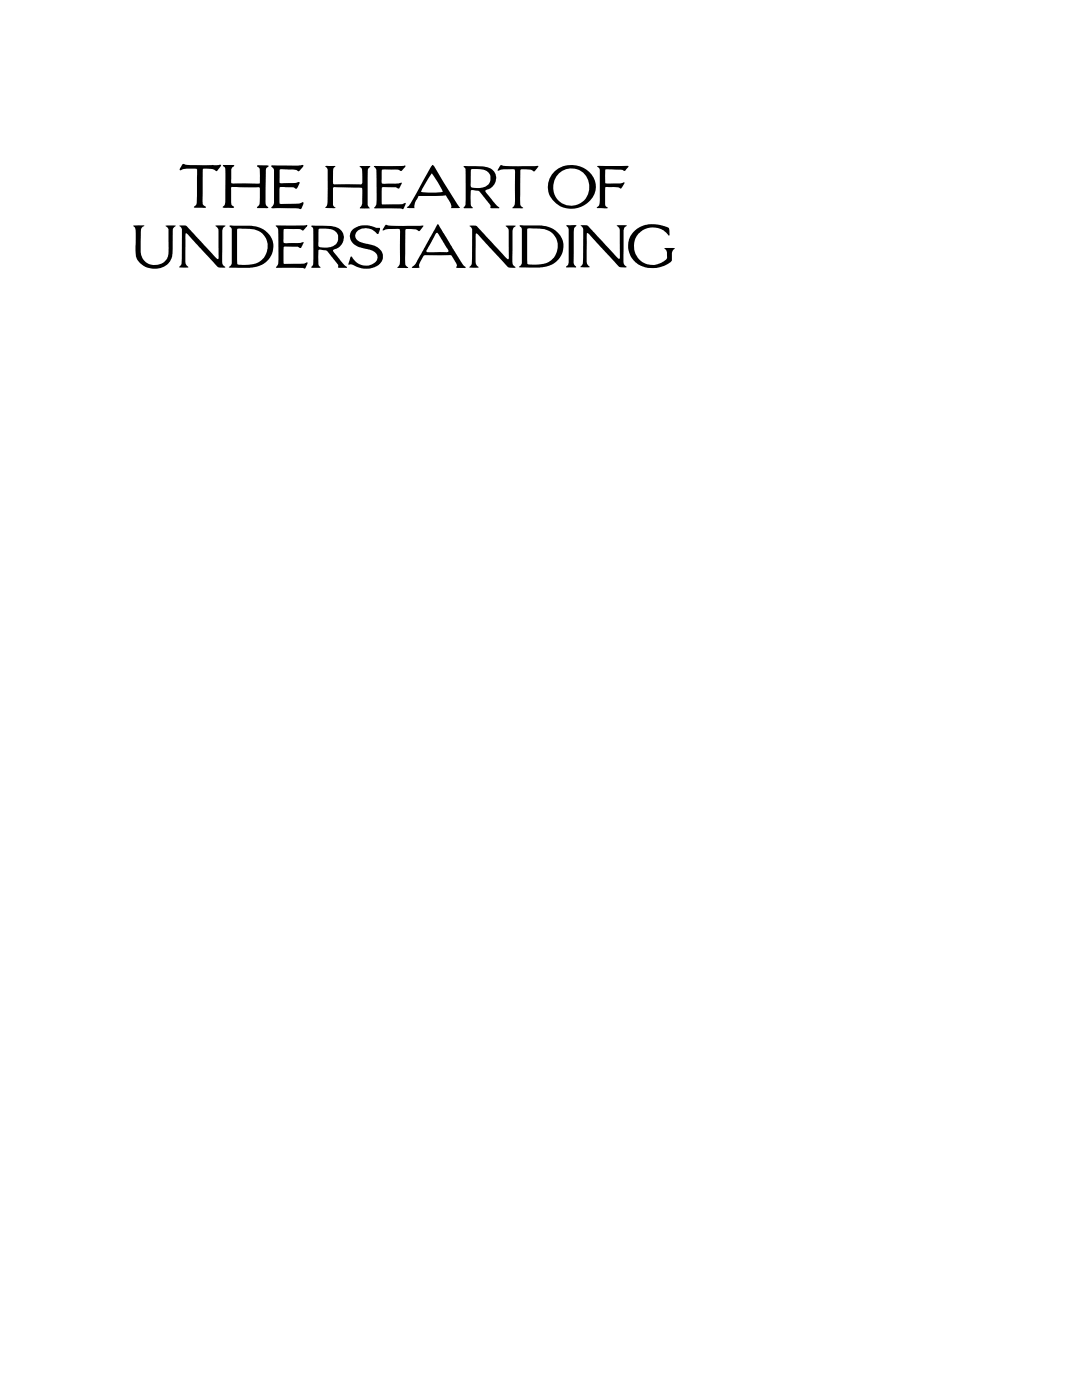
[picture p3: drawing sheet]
<svg xmlns="http://www.w3.org/2000/svg" width="216mm" height="279mm" viewBox="0 0 216 279" stroke-linecap="round" stroke-linejoin="round" font-family="sans-serif">
<g fill="#000">
<path d="M36.4 32.8l.1-.1a7.5 7.5 0 0 0 3 .3l4.6-.1-.1 .3-.6 .9h-.4a1.93 1.93 0 0 0-1.7-.4h-.7l-.1 .1-.1 6.1a1.2 1.2 0 0 0 .7 1.5l-.4 .1-2-.1a1.51 1.51 0 0 0 .6-1.5v-6.1a6.4 6.4 0 0 0-3.4 .2v-.4zM44.5 33l2.1-.1 .1 .2a1.3 1.3 0 0 0-.6 1.7v1.6l.2 .2h5.4l.2-.1v-2a1.14 1.14 0 0 0-.6-1.4v-.1h.4h1.6l.3 .1-.5 .7-.1 5.6a1.91 1.91 0 0 0 .5 2.1h-2.1l-.1-.2a1.25 1.25 0 0 0 .5-1.2v-2.7l-5.5-.1-.2 .1v.3v2.7a.98 .98 0 0 0 .6 1l-.2 .1h-1.8l-.2-.1v-.1a1.59 1.59 0 0 0 .5-1.9v-5.1a1.14 1.14 0 0 0-.5-1.3zM54.2 33l5.2 .1 1.1-.2 .1 .2-.4 .4a.68 .68 0 0 1-1.1 .4l-2.2-.1a.74 .74 0 0 0-1.1 .3v2.3l.2 .2 .9-.1a5.7 5.7 0 0 0 2.8-.2l.1 .2-.1 .3a.84 .84 0 0 1-.8 .8 3.2 3.2 0 0 0-2-.3h-.9l-.2 .1v1.6a2.25 2.25 0 0 0 .1 1.7h1.5a4.8 4.8 0 0 0 3-.4l.2 .3-.6 1.1-.8-.1-5.1-.1a2 2 0 0 0 .6-1.9v-5.6l-.2-.5-.4-.3zM64.9 33.2h2l-.2 .2a1.19 1.19 0 0 0-.2 1.1v2.3h5.4a.59 .59 0 0 0 .4-.9l-.1-2.1-.4-.6 2-.1v.2a.88 .88 0 0 0-.4 1v5.9a1.55 1.55 0 0 0 .4 1.4h-.7a1.42 1.42 0 0 1-1.3-.1l.2-.3a7.3 7.3 0 0 0 .2-3.7l-5.7-.1v3.4l.1 .3 .3 .3-1.9 .1-.1-.1 .3-.4 .2-.7v-5.7a1.21 1.21 0 0 0-.5-1.4zM74.6 33.2l6.1-.2a.19 .19 0 0 1 .2 .2 .19 .19 0 0 1-.1 .2l-.6 .6a.36 .36 0 0 1-.6-.1l-3.3-.1-.1 .3-.1 2 .1 .5 .3 .1 3.2-.1a.26 .26 0 0 1 .2-.2 .26 .26 0 0 1 .3 .3l-.3 .3a.48 .48 0 0 1-.2 .6 .48 .48 0 0 1-.6-.2h-2.9v3.3l3.9 .1 .8-.3-.2 .7a.49 .49 0 0 1-.7 .4h-5.3l.4-1v-5.6a1.71 1.71 0 0 0-.5-1.8zM99.9 33l1.8 .2 5.7-.1-.3 .6a.54 .54 0 0 1-.8 .4l-.1-.1a3.7 3.7 0 0 0-2.3-.1l-.1 5.1a3 3 0 0 0 .3 2.3l.3 .2h-2.2a1.97 1.97 0 0 0 .6-1.9v-5.2a.55 .55 0 0 0-.2-.5 .55 .55 0 0 0-.6-.1h-1.6l-1.1 .3zM119.1 33.2l6-.1a.2 .2 0 0 1 .2 .2 .2 .2 0 0 1-.1 .2l-.2 .2a.53 .53 0 0 1-.4 .4 .53 .53 0 0 1-.5-.2l-2.9-.1-.4 .1v2.6l.4 .1h2.5l.9-.2-.7 1.2a6.3 6.3 0 0 0-3.1-.2l-.1 2.9a.93 .93 0 0 0 .6 1.2l-.7 .1-1.5-.2 .4-.4 .2-.6v-6.1a.94 .94 0 0 0-.5-1.1zM26.6 45h2.2l-.1 .2a.97 .97 0 0 0-.6 1.2v1.9a6.9 6.9 0 0 0 .2 3 2.81 2.81 0 0 0 2.9 1.6 2.81 2.81 0 0 0 2.4-2.3v-4.8l-.6-.7h2.1a1.27 1.27 0 0 0-.6 1.5l-.1 3.8-.1 .8-.2 .7a4 4 0 0 1-6.2 .6 2.58 2.58 0 0 1-.8-2v-3.7a1.72 1.72 0 0 0-.5-1.6zM35.8 45.1l.3-.1a1.48 1.48 0 0 1 1.8 .8l5.5 5.9 .2-.4v-4.7a1.57 1.57 0 0 0-.6-1.6h2l-.5 .5a19.6 19.6 0 0 0-.2 4.9v.4a3.1 3.1 0 0 0 .3 2.2l.4 .3a1.64 1.64 0 0 1-2.2-.7l-5.6-6-.2 .3v4.3a1.96 1.96 0 0 0 .6 2.1l-.1 .1h-1.7a1.91 1.91 0 0 0 .5-1.7v-4.8a1.77 1.77 0 0 0-.3-1.6zM55 45l6.1-.1a.19 .19 0 0 1 .2 .2 .19 .19 0 0 1-.1 .2l-.6 .6a.36 .36 0 0 1-.6-.1l-3.3-.1-.1 .2-.1 2 .1 .5 .3 .1 3.2-.1a.26 .26 0 0 1 .3-.1 .26 .26 0 0 1 .2 .2l-.2 .4a.48 .48 0 0 1-.3 .5 .48 .48 0 0 1-.6-.1h-2.9v3.3h3.9l.8-.2-.1 .6a.49 .49 0 0 1-.8 .5l-5.3-.1 .4-.9v-5.6a1.71 1.71 0 0 0-.5-1.9zM70.3 45.9l.6-.5a4.1 4.1 0 0 1 2.9-.4l1.3 .5h.7l-.3 1.1-.3 .1a2.91 2.91 0 0 0-3.3-.9 1.39 1.39 0 0 0-.9 1.5 1.39 1.39 0 0 0 1.4 1.2l2.1 .5a2.67 2.67 0 0 1 1.9 1.9 1.99 1.99 0 0 1-.7 1.8l-.4 .3a4.6 4.6 0 0 1-4.4 .1l-.7-.3h-.7l.3-1a.38 .38 0 0 1 .4-.5l.4 .5a3.1 3.1 0 0 0 3.7 .9 1.41 1.41 0 0 0 1-1.5 1.41 1.41 0 0 0-1.2-1.3l-2.6-.6-.8-.5-.5-.5a1.87 1.87 0 0 1 .1-2.4zM77 44.9l1.8 .2 5.7-.1-.4 .6a.54 .54 0 0 1-.8 .4v-.1a3.7 3.7 0 0 0-2.4-.1l-.1 5.1a3 3 0 0 0 .3 2.3l.4 .2-2.2 .1a1.97 1.97 0 0 0 .5-2v-5.1a.55 .55 0 0 0-.1-.6 .55 .55 0 0 0-.6-.1h-1.6l-1.1 .3z"/>
<path d="M93.7 45.1l.3-.1a1.48 1.48 0 0 1 1.8 .8l5.6 5.9 .1-.4v-4.7a1.57 1.57 0 0 0-.6-1.6h2l-.5 .5a19.6 19.6 0 0 0-.1 4.9l-.1 .4a3.1 3.1 0 0 0 .3 2.2l.4 .3a1.64 1.64 0 0 1-2.2-.7l-5.6-6-.2 .3v4.4a1.96 1.96 0 0 0 .6 2l-.1 .1h-1.7a1.91 1.91 0 0 0 .5-1.6v-4.9a1.77 1.77 0 0 0-.3-1.6zM113 45l1-.1a.79 .79 0 0 1 1 .2 1.25 1.25 0 0 0-.5 1.5v5.9l.5 .8-1.9 .1-.1-.2a1.64 1.64 0 0 0 .5-1.7v-5.7zM115.8 45l.3-.1a1.48 1.48 0 0 1 1.8 .8l5.6 6 .2-.4v-4.7a1.57 1.57 0 0 0-.6-1.6h1.9l-.4 .4a19.6 19.6 0 0 0-.2 5v.4a3.1 3.1 0 0 0 .3 2.2l.3 .3a1.64 1.64 0 0 1-2.1-.8l-5.6-6-.2 .3v4.4a1.96 1.96 0 0 0 .6 2l-.1 .1h-1.7a1.91 1.91 0 0 0 .4-1.6l.1-4.8a1.77 1.77 0 0 0-.3-1.7zM126.6 46.1l1.4-.9a5.9 5.9 0 0 1 4.1-.2l.4 .1a1.12 1.12 0 0 1 1.1 .7v1.2l-.3-.2a3.8 3.8 0 0 0-4.5-1.2l-.7 .4-.7 .7-.6 .9-.2 .7v1.5l.2 .9 .6 .9a3.6 3.6 0 0 0 4.2 1l.2-.1a2 2 0 0 0 1.3-1.2v-.4a1.33 1.33 0 0 0-.6-1.4h2h.1l-.1 .2a1.06 1.06 0 0 0-.4 1l-.1 1.5-.8 .5-1.1 .5a5.1 5.1 0 0 1-6.2-2l-.2-.3a4.1 4.1 0 0 1 .9-4.8z"/>
<path d="M86.3 32.9l-1.8 3.1a30.5 30.5 0 0 1-3 5.2l-.3 .2 1.6 .1a1.95 1.95 0 0 1 .5-2l.2-.4 5.5-.1 .1 .3a3.2 3.2 0 0 1 .9 2.2h-.1l1.9-.1-2.2-3.2-3-5zM86 34.8l.2-.2 .5 .8 1.7 2.9-2.7 .1-1.7-.1z"/>
<path d="M92.5 33.2l.4 .6v5.3v1.8l-.4 .5a1.92 1.92 0 0 0 1.5 .2l.3-.1-.2-.3a5.5 5.5 0 0 1-.1-3.2h.7a2.08 2.08 0 0 1 1.8 1.3l.7 .9a1.89 1.89 0 0 1 .7 1.3h1.7l-2.3-2.7a.7 .7 0 0 1-.3-.9 2.45 2.45 0 0 0 1.7-3.5 2.68 2.68 0 0 0-2.5-1.2zM94 33.8l.6-.1a3.1 3.1 0 0 1 3.1 1 1.9 1.9 0 0 1-1.8 2.8h-.2a1.68 1.68 0 0 1-1.8-.4z"/>
<path d="M110.6 34.3a4.4 4.4 0 0 0-.6 5.2 4.4 4.4 0 0 0 4.9 2.1 4.7 4.7 0 0 0 4-4.8 5 5 0 0 0-8.3-2.5zM111.6 34.6a3.6 3.6 0 0 1 4.5-.4 3.6 3.6 0 0 1 1.3 4.3 3.6 3.6 0 0 1-4.8 2.3 3.6 3.6 0 0 1-1.9-5z"/>
<path d="M45.8 45.1l.4 .6v6.9l-.5 .7 .6 .1a13.4 13.4 0 0 0 5.5-.4 4.1 4.1 0 0 0 2.4-5.4l-.2-.3a4.5 4.5 0 0 0-2.1-1.9h-.1a8.2 8.2 0 0 0-3.8-.4h-2zM47.3 45.8a7.2 7.2 0 0 1 4.7 .5l1.1 1.2 .3 1.2-.1 1.3-.4 1a4 4 0 0 1-4 1.9l-1.3-.1-.3-.2z"/>
<path d="M62.1 45.1l.4 .6v5.3v1.8l-.4 .5a1.92 1.92 0 0 0 1.5 .2l.3-.1-.2-.3a5.5 5.5 0 0 1-.1-3.3l.7 .1a2.08 2.08 0 0 1 1.8 1.3l.7 .8a1.89 1.89 0 0 1 .7 1.4h1.7l-2.3-2.7a.7 .7 0 0 1-.3-.9 2.45 2.45 0 0 0 1.7-3.5 2.68 2.68 0 0 0-2.5-1.2zM63.6 45.7l.6-.1a3.1 3.1 0 0 1 3.1 1 1.9 1.9 0 0 1-1.8 2.8h-.2a1.68 1.68 0 0 1-1.8-.4z"/>
<path d="M87.3 44.7l-4.3 7.9-.8 .8 1.1 .1 .4-.2a1.32 1.32 0 0 1 .3-1.2l.7-1.2h4.5a1.17 1.17 0 0 1 1.4 .9l.1 .3a1.24 1.24 0 0 1 .4 1.3l1.7 .1 .1-.1-1-1.3-4.3-7.2zM87 46.5h.3l.2 .2 1.9 3.1v.4l-3.8 .1h-.4l-.1-.1z"/>
<path d="M103.7 45.1l.4 .5v6.9l-.5 .8 .6 .1a13.4 13.4 0 0 0 5.5-.4 4.1 4.1 0 0 0 2.4-5.5l-.2-.3a4.5 4.5 0 0 0-2.1-1.8h-.1a8.2 8.2 0 0 0-3.8-.4l-2-.1zM105.2 45.7a7.2 7.2 0 0 1 4.7 .6l1 1.2 .4 1.1-.1 1.4-.4 1a4 4 0 0 1-4.1 1.8h-1.2l-.3-.3z"/>
</g>
</svg>
